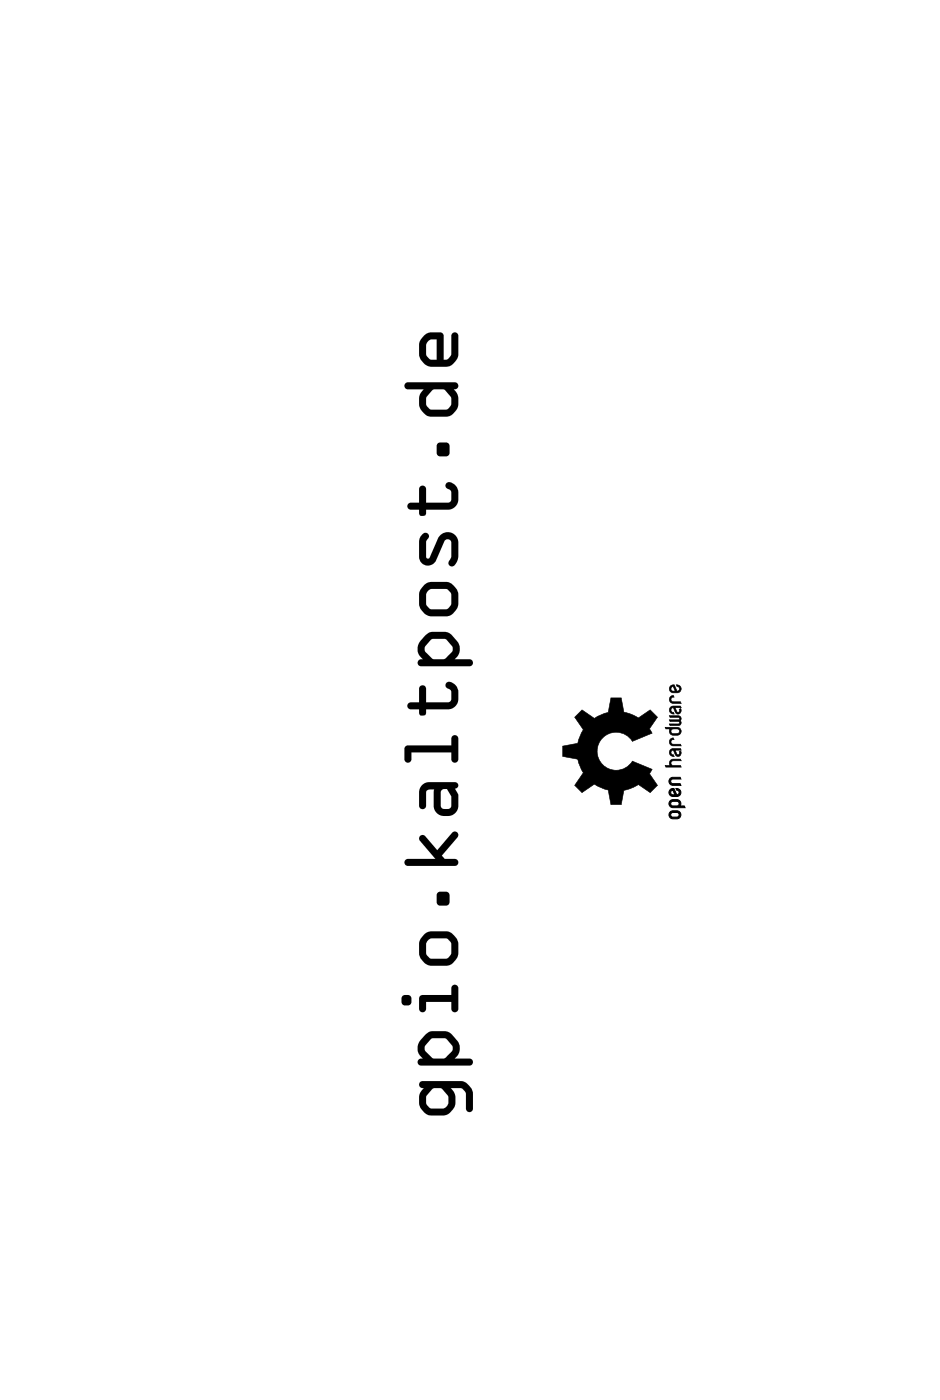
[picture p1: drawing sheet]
<svg xmlns="http://www.w3.org/2000/svg" width="35mm" height="52mm" viewBox="0 0 35 52" stroke-linecap="round" stroke-linejoin="round" font-family="sans-serif">
<path d="M31 3.6h.1" fill="none" stroke="#000" stroke-width=".2"/>
<g fill="none" stroke="#000" stroke-width=".04">
<path d="M31 3.6h.1M24.6 29.1l.2-.1 .1 .2 .1-.1-.1-.1a.15 .15 0 0 1 .1 .1 .15 .15 0 0 1-.1 .2h-.3zM24.6 28.6h.4v.1h-.3l.3 .2h-.3l-.1-.1zM24.6 29.5l.4-.1v.3h.2h-.5l-.1-.1zM24.7 29.1l.1 .1h-.1zM24.7 29.9h.2l.1 .1-.3 .1zM24.7 29.5h.2l.1 .1h-.3z"/>
<circle cx="24.8" cy="30" r=".2"/>
</g>
<g fill="#000">
<path d="M21.4 26.1l.5 .3 .5-.2 .1-.5h.3l.1 .5 .6 .2 .4-.3 .3 .3-.3 .4 .1 .2-.7 .3a.7 .7 0 0 0-1.1-.2 .7 .7 0 0 0 0 1.1 .7 .7 0 0 0 1.1-.2l.7 .3-.1 .2 .3 .4-.3 .3-.4-.3-.6 .2-.1 .5h-.3l-.1-.5-.5-.3-.5 .4-.3-.3 .4-.5-.3-.5-.5-.1v-.4l.5-.1 .3-.5-.4-.4zM24.6 28.6h.4v.1h-.3l.3 .2h-.3l-.1-.1zM24.7 27.6l.3-.1 .1 .1h-.3l.1 .2 .1-.2v.2h-.1l-.2-.2v.1l.1 .1h-.1l-.1-.1zM24.7 26h.3h.1h-.3l.1 .2 .1-.1v.1l-.1 .1-.2-.3v.2l.1 .1h-.1l-.1-.1zM24.6 26.3l.4 .1v.3h-.4v-.1h.4l-.4-.1 .4-.1zM24.5 28.2h.1l.1-.3 .4 .1h-.4v.1l.4 .1zM24.7 27.2h.1l-.1 .1v.1h.4h-.4h-.1zM24.7 25.6h.1l-.1 .1v.1l.4 .1h-.4l-.1-.1z"/>
<path d="M21.4 26.1l-.3 .3 .4 .4-.2 .6h-.6v.4l.6 .1 .2 .5-.4 .5 .3 .3 .5-.4 .5 .3 .1 .5h.3l.1-.5 .6-.2 .4 .3 .3-.3-.3-.4 .1-.2-.7-.3a.71 .71 0 0 1-1 .3 .71 .71 0 0 1-.3-1 .71 .71 0 0 1 .9-.3l.4 .3 .7-.3-.1-.2 .3-.4-.3-.3-.4 .3-.6-.2-.1-.5h-.3l-.1 .5-.5 .2zM21.4 26.1l.5 .3 .5-.2 .1-.5h.4v.5l.6 .2 .4-.3 .3 .3-.3 .4 .1 .2-.7 .3a.69 .69 0 0 0-1.1-.2 .69 .69 0 0 0 0 1.1 .69 .69 0 0 0 1.1-.2l.7 .3-.1 .2 .3 .4-.3 .3-.4-.3-.6 .2v.5h-.4l-.1-.5-.5-.3-.5 .4-.3-.3 .4-.5-.3-.5-.5-.1v-.4l.5-.1 .3-.5-.4-.4z"/>
<path d="M24.5 26.8h.4a.15 .15 0 0 1 .2 .1 .15 .15 0 0 1-.2 .2l-.2-.1-.1-.2zM24.7 26.8v.2l.3-.1-.1-.1z"/>
<path d="M24.4 26.7h.5a.16 .16 0 0 1 .2 .2 .16 .16 0 0 1-.2 .2l-.2-.1-.1-.2h-.1zM24.5 26.8h.2v.2h.3v-.2zM24.7 26.9v.1h.3l-.1-.2zM24.7 26.8h.2l.1 .1-.3 .1z"/>
<path d="M24.6 30a.2 .2 0 0 0 .4 0 .2 .2 0 0 0-.4 0zM24.7 29.9h.2l.1 .1-.3 .1z"/>
<path d="M24.6 29.5v.1l.1 .1h.5h-.2v-.3zM24.7 29.5h.2l.1 .1h-.3z"/>
<path d="M24.6 29.1v.2h.3a.15 .15 0 0 0 .1-.2 .15 .15 0 0 0-.1-.1l.1 .1-.1 .1-.1-.2zM24.7 29.1l.1 .1h-.1z"/>
<path d="M24.7 27.6l.3-.1 .1 .1h-.3l.1 .2 .1-.2v.2l-.3-.2 .1 .2a.16 .16 0 0 1-.2 0 .16 .16 0 0 1 .1-.2zM24.7 27.6v.2h.1a.09 .09 0 0 1-.1-.1 .09 .09 0 0 1 .1-.1l.1 .2h.1v-.2l-.1 .2-.1-.2h.2v-.1z"/>
<path d="M24.7 26h.3h.1h-.3l.1 .2 .1-.1 .1 .1-.2 .1-.1-.3-.1 .2 .1 .1h-.1l-.1-.1zM24.7 26l-.1 .2h.1l.1 .1-.1-.2 .1-.1 .1 .2h.1v-.1l-.1 .1-.1-.2h.2z"/>
<path d="M24.6 26.3l.4 .1v.3h-.4v-.1h.3h.1h-.4v-.1l.4-.1h-.4zM24.6 26.3l.4 .1-.4 .1 .4 .1h-.4v.1h.4v-.3z"/>
<path d="M24.7 25.2h.1l.1 .2 .1-.1-.1-.1h.1l.1 .2-.1 .1h-.3l-.1-.1zM24.7 25.2v.2l.2 .1a.14 .14 0 0 0 .1-.2 .14 .14 0 0 0-.1-.1 .09 .09 0 0 1 .1 .1 .09 .09 0 0 1-.1 .1l-.1-.2zM24.7 25.3v.1h.1zM24.7 25.3l.1-.1 .1 .2h-.2z"/>
<path d="M24.7 25.2h.1l.1 .2 .1-.1-.1-.1a.15 .15 0 0 1 .2 .1 .15 .15 0 0 1-.2 .2l-.2-.1zM24.7 25.3v.1h.1z"/>
<path d="M24.4 28.1l.2 .1v-.2l.1-.1h.3l.1 .1h-.3l-.1 .1 .1 .1 .2-.1 .1 .1h-.6zM24.5 28.2h.5h-.3v-.1v-.1h.4l-.4-.1v.3z"/>
<path d="M24.7 27.2l.1-.1v.1h-.1v.2h.3l.1 .1-.4-.1h-.1zM24.7 27.2v.2h.4h-.3a.09 .09 0 0 1-.1-.1 .09 .09 0 0 1 .1-.1z"/>
<path d="M24.7 25.6h.1v.1h-.1v.1h.3l.1 .1h-.4l-.1-.1zM24.7 25.6v.2l.4 .1-.4-.1v-.1l.1-.1z"/>
<path d="M15.5 39.8h1.6l.3 .3v.7a.13 .13 0 0 1-.1 .1 .13 .13 0 0 1-.2-.1v-.6l-.1-.2h-.4l.1 .4v.3l-.1 .2-.3 .1h-.6l-.3-.3v-.4l.2-.3h-.2zM15.9 40.1l-.2 .2v.3l.2 .2h.5l.1-.2v-.3l-.3-.3zM15.6 38.1l.2-.2a.78 .78 0 0 1 1.1 .6l-.2 .4h.6a.13 .13 0 0 1 .1 .2 .13 .13 0 0 1-.1 .1h-1.8a.14 .14 0 0 1-.1-.2 .14 .14 0 0 1 .2-.1l-.2-.1a.52 .52 0 0 1 .2-.7zM15.8 38.2l-.2 .4 .3 .3h.5l.2-.3v-.1l-.2-.3zM15.5 36.6h1.1v-.2a.13 .13 0 0 1 .1-.2 .14 .14 0 0 1 .2 .2v.7a.13 .13 0 0 1-.2 .1 .13 .13 0 0 1-.1-.1v-.2h-.9v.2a.13 .13 0 0 1-.2 .1 .13 .13 0 0 1-.1-.1zM14.8 36.8a.2 .2 0 0 1 .4 0 .2 .2 0 0 1-.4 0zM15.6 34.4a1.02 1.02 0 0 1 .8-.1h.2l.2 .3v.5l-.1 .3a1.05 1.05 0 0 1-.9 .1l-.2-.1a.64 .64 0 0 1-.2-.7zM15.7 34.6v.5l.1 .2h.6l.2-.2v-.4l-.2-.2h-.5zM16.1 32.8h.4v.5h-.4zM15.5 30.8h.1l.5 .5 .5-.7a.13 .13 0 0 1 .2 0 .13 .13 0 0 1 0 .2l-.6 .7 .2 .1h.3a.13 .13 0 0 1 .2 .1 .14 .14 0 0 1-.2 .2h-1.7a.13 .13 0 0 1-.1-.2 .13 .13 0 0 1 .1-.1h1l-.6-.7zM15.5 28.9l.3-.1h.9a.12 .12 0 0 1 .2 .1 .12 .12 0 0 1-.2 .1l.2 .2v.4a.46 .46 0 0 1-.5 .4 .46 .46 0 0 1-.4-.4v-.6l-.3 .1v.5a.14 .14 0 0 1-.2 .2 .13 .13 0 0 1-.1-.2v-.4zM16.2 29.1v.6l.3 .1 .1-.5-.2-.3zM14.9 27.5l1.7-.1v-.2a.13 .13 0 0 1 .1-.2 .14 .14 0 0 1 .2 .2v.7a.14 .14 0 0 1-.2 .2 .13 .13 0 0 1-.1-.2v-.2h-1.5v.2a.13 .13 0 0 1-.1 .2 .13 .13 0 0 1-.1-.2zM15.5 25.2l.2 .1v.5h.8l.1-.1-.1-.3a.14 .14 0 0 1-.1-.2 .14 .14 0 0 1 .1-.1 .54 .54 0 0 1 .4 .5 .54 .54 0 0 1-.4 .5h-.8v.2h-.2h-.1v-.2h-.3a.13 .13 0 0 1-.1-.1 .13 .13 0 0 1 .1-.2h.3zM15.6 23.4l.2-.1a.78 .78 0 0 1 1.1 .5l-.2 .5h.6a.13 .13 0 0 1 .1 .1 .13 .13 0 0 1-.1 .1h-1.8a.14 .14 0 0 1-.1-.2 .14 .14 0 0 1 .2 0l-.2-.2a.52 .52 0 0 1 .2-.7zM15.8 23.5l-.2 .4 .3 .3h.5l.2-.2v-.2l-.2-.3zM15.6 21.5a1.02 1.02 0 0 1 .8-.1l.2 .1 .2 .3v.5l-.1 .2a1.05 1.05 0 0 1-.9 .2l-.2-.2a.64 .64 0 0 1-.2-.6zM15.7 21.7v.5l.1 .2h.6l.2-.1v-.4l-.2-.2h-.5zM15.6 19.6a.14 .14 0 0 1 .2 .1 .14 .14 0 0 1-.1 .2v.6v.1l.4-.8a.39 .39 0 0 1 .4-.2 .39 .39 0 0 1 .4 .4v.4l-.2 .4a.17 .17 0 0 1-.2-.1 .17 .17 0 0 1 .1-.2v-.6l-.1-.1-.2 .1-.3 .7a.33 .33 0 0 1-.3 .2 .33 .33 0 0 1-.3-.3v-.6zM15.5 17.9h.2v.6h.8l.1-.1-.1-.4a.14 .14 0 0 1-.1-.1 .14 .14 0 0 1 .1-.2 .54 .54 0 0 1 .4 .6 .54 .54 0 0 1-.4 .5h-.8v.1l-.2 .1-.1-.1v-.1h-.3a.13 .13 0 0 1-.1-.2 .13 .13 0 0 1 .1-.1h.3zM16.1 16.3h.4v.5h-.4zM14.9 14.1h1.8a.13 .13 0 0 1 .2 .1 .13 .13 0 0 1-.2 .1l.2 .4-.1 .3-.1 .2a1.07 1.07 0 0 1-.9 .1 .6 .6 0 0 1-.4-.8l.2-.2h-.6zM15.9 14.4l-.2 .2v.4l.2 .1 .6-.1 .1-.1v-.3l-.2-.2zM15.6 12.4l.3-.2 .4 .1v.9h.1l.2-.1v-.7a.13 .13 0 0 1 .1-.2 .14 .14 0 0 1 .2 .2l-.1 .7-.1 .3a1.05 1.05 0 0 1-.9 .1l-.2-.2a.63 .63 0 0 1-.2-.6zM15.7 12.6v.5l.1 .1h.3v-.7z"/>
<path d="M15.5 39.8h1.6l.3 .3v.7a.13 .13 0 0 1-.1 .1 .13 .13 0 0 1-.2-.1v-.6l-.1-.2h-.4l.2 .4-.1 .3-.1 .2-.3 .1h-.6l-.2-.2-.1-.2v-.4l.2-.2a.13 .13 0 0 1-.2 0 .13 .13 0 0 1 .1-.2zM15.5 39.8a.13 .13 0 0 0-.1 .2 .13 .13 0 0 0 .2 0l-.2 .2v.4l.1 .2 .2 .2h.6l.3-.1 .1-.2v-.3l-.1-.4h.4l.1 .2v.6a.13 .13 0 0 0 .2 .1 .13 .13 0 0 0 .1-.1v-.7l-.3-.3zM15.9 40.1l-.2 .2v.3l.2 .2h.5l.1-.2v-.3l-.3-.3zM15.9 40.1l.3-.1 .3 .3v.3l-.1 .2h-.5l-.2-.2v-.3zM15.6 38.1l.3-.2a.72 .72 0 0 1 .9 .4 .46 .46 0 0 1-.1 .6h.6a.13 .13 0 0 1 .1 .2 .13 .13 0 0 1-.1 .1h-1.8a.14 .14 0 0 1-.1-.2 .14 .14 0 0 1 .2-.1l-.2-.1a.52 .52 0 0 1 .2-.7zM15.6 38.1l-.1 .1a.47 .47 0 0 0 .1 .7 .13 .13 0 0 0-.2 .1 .13 .13 0 0 0 .1 .2h1.8a.13 .13 0 0 0 .1-.1 .13 .13 0 0 0-.1-.2h-.6a.46 .46 0 0 0 .1-.6l-.3-.3-.2-.1-.5 .1zM15.8 38.2l-.2 .4 .3 .3h.5l.2-.3v-.1l-.2-.3zM15.8 38.2h.6l.2 .3v.1l-.2 .3h-.5l-.3-.3zM15.5 36.6h1.1v-.2a.13 .13 0 0 1 .1-.2 .14 .14 0 0 1 .2 .2v.7a.13 .13 0 0 1-.2 .1 .13 .13 0 0 1-.1-.1v-.2h-.9v.2a.13 .13 0 0 1-.2 .1 .13 .13 0 0 1-.1-.1zM15.5 36.6l-.1 .5a.13 .13 0 0 0 .1 .1 .13 .13 0 0 0 .2-.1v-.2h.9v.2a.13 .13 0 0 0 .1 .1 .13 .13 0 0 0 .2-.1v-.7a.14 .14 0 0 0-.2-.2 .13 .13 0 0 0-.1 .2v.2zM14.8 36.8a.2 .2 0 0 1 .4 0 .2 .2 0 0 1-.4 0zM14.7 36.8a.25 .25 0 0 0 .5 0 .25 .25 0 0 0-.5 0zM15.6 34.4a1.02 1.02 0 0 1 .8-.1h.2l.2 .3v.5l-.1 .3a1.05 1.05 0 0 1-.9 .1l-.4-.3v-.5zM15.6 34.4l-.2 .3a.66 .66 0 0 0 .2 .7l.2 .1a1.05 1.05 0 0 0 .9-.1l.1-.3v-.5l-.2-.3h-.2a1.02 1.02 0 0 0-.8 .1zM15.7 34.6v.5l.1 .2h.6l.2-.2v-.4l-.2-.2h-.5zM15.7 34.6l.2-.1h.5l.2 .2v.4l-.2 .2h-.6l-.1-.2zM16.1 32.8h.4v.5h-.4zM16.1 32.8v.5h.4v-.5zM15.5 30.8h.1l.5 .5 .5-.7a.13 .13 0 0 1 .2 0 .13 .13 0 0 1 0 .2l-.6 .7 .2 .1h.3a.13 .13 0 0 1 .2 .1 .14 .14 0 0 1-.2 .2h-1.7a.13 .13 0 0 1-.1-.2 .13 .13 0 0 1 .1-.1h1l-.6-.7zM15.5 30.8l-.1 .1 .6 .7h-1a.13 .13 0 0 0-.1 .1 .13 .13 0 0 0 .1 .2h1.7a.14 .14 0 0 0 .2-.2 .13 .13 0 0 0-.2-.1h-.3l-.2-.1 .6-.7a.13 .13 0 0 0 0-.2 .13 .13 0 0 0-.2 0l-.5 .7-.5-.5zM15.5 28.9l.3-.1h.9a.12 .12 0 0 1 .2 .1 .12 .12 0 0 1-.2 .1l.2 .2v.4a.46 .46 0 0 1-.5 .4 .46 .46 0 0 1-.4-.4v-.6l-.3 .1v.5a.14 .14 0 0 1-.2 .2 .13 .13 0 0 1-.1-.2v-.4zM15.5 28.9l-.1 .3v.4a.13 .13 0 0 0 .1 .2 .14 .14 0 0 0 .2-.2v-.5l.3-.1v.6a.46 .46 0 0 0 .4 .4 .46 .46 0 0 0 .5-.4v-.4l-.2-.2a.12 .12 0 0 0 .2-.1 .12 .12 0 0 0-.2-.1h-.9zM16.2 29.1v.6l.3 .1 .1-.5-.2-.3zM16.2 29.1l.2-.1 .2 .3-.1 .5-.3-.1zM14.9 27.5l1.7-.1v-.2a.13 .13 0 0 1 .1-.2 .14 .14 0 0 1 .2 .2v.7a.14 .14 0 0 1-.2 .2 .13 .13 0 0 1-.1-.2v-.2h-1.5v.2a.13 .13 0 0 1-.1 .2 .13 .13 0 0 1-.1-.2zM14.9 27.5v.4a.13 .13 0 0 0 .1 .2 .13 .13 0 0 0 .1-.2v-.2h1.5v.2a.13 .13 0 0 0 .1 .2 .14 .14 0 0 0 .2-.2v-.7a.14 .14 0 0 0-.2-.2 .13 .13 0 0 0-.1 .2v.2zM15.5 25.2l.2 .1v.5h.8l.1-.1-.1-.3a.14 .14 0 0 1-.1-.2 .14 .14 0 0 1 .1-.1 .54 .54 0 0 1 .4 .5 .54 .54 0 0 1-.4 .5h-.8v.2h-.2h-.1v-.2h-.3a.13 .13 0 0 1-.1-.1 .13 .13 0 0 1 .1-.2h.3zM15.5 25.2l-.1 .6h-.3a.13 .13 0 0 0-.1 .2 .13 .13 0 0 0 .1 .1h.3v.2h.1h.1l.1-.2h.8a.54 .54 0 0 0 .4-.5 .54 .54 0 0 0-.4-.5 .15 .15 0 0 0-.1 .1 .15 .15 0 0 0 .2 .2v.3l-.1 .1h-.8v-.5zM15.6 23.4l.3-.2a.72 .72 0 0 1 .9 .4 .46 .46 0 0 1-.1 .7h.6a.13 .13 0 0 1 .1 .1 .13 .13 0 0 1-.1 .1h-1.8a.14 .14 0 0 1-.1-.2 .14 .14 0 0 1 .2 0l-.2-.2a.52 .52 0 0 1 .2-.7zM15.6 23.4l-.1 .1a.47 .47 0 0 0 .1 .8 .13 .13 0 0 0-.2 0 .13 .13 0 0 0 .1 .2h1.8a.13 .13 0 0 0 .1-.1 .13 .13 0 0 0-.1-.1h-.6a.46 .46 0 0 0 .1-.7l-.3-.3-.2-.1-.5 .1zM15.8 23.5l-.2 .4 .3 .3h.5l.2-.2v-.2l-.2-.3zM15.8 23.5h.6l.2 .3v.2l-.2 .2h-.5l-.3-.3zM15.6 21.5a1.02 1.02 0 0 1 .8-.1l.2 .1 .2 .3v.5l-.1 .2a1.05 1.05 0 0 1-.9 .2l-.4-.4v-.5zM15.6 21.5l-.2 .4a.66 .66 0 0 0 .2 .7l.2 .1a1.05 1.05 0 0 0 .9-.2l.1-.2v-.5l-.2-.3-.2-.1a1.02 1.02 0 0 0-.8 .1zM15.7 21.7v.5l.1 .2h.6l.2-.1v-.4l-.2-.2h-.5zM15.7 21.7h.2h.5l.2 .2v.4l-.2 .1h-.6l-.1-.2zM15.6 19.6a.13 .13 0 0 1 .1 0 .13 .13 0 0 1 .1 .2l-.1 .1v.6v.1l.4-.8a.39 .39 0 0 1 .4-.2 .39 .39 0 0 1 .4 .4v.4l-.2 .4a.13 .13 0 0 1-.2 0 .13 .13 0 0 1 0-.2l.1-.6-.1-.2-.2 .1-.3 .8-.3 .1-.2-.1a.99 .99 0 0 1 .1-1.1zM15.6 19.6a.97 .97 0 0 0-.1 1.1l.2 .1 .3-.1 .3-.8 .2-.1 .1 .2v.5a.16 .16 0 0 0-.1 .3 .14 .14 0 0 0 .2 0 .87 .87 0 0 0-.1-1.2h-.2l-.2 .1-.5 .9v-.1v-.6a.17 .17 0 0 0 .1-.2 .17 .17 0 0 0-.2-.1zM15.5 17.9h.2v.6h.8l.1-.1-.1-.4a.14 .14 0 0 1-.1-.1 .14 .14 0 0 1 .1-.2 .54 .54 0 0 1 .4 .6 .54 .54 0 0 1-.4 .5h-.8v.1l-.2 .1-.1-.1v-.1h-.3a.13 .13 0 0 1-.1-.2 .13 .13 0 0 1 .1-.1h.3zM15.5 17.9l-.1 .6h-.3a.13 .13 0 0 0-.1 .1 .13 .13 0 0 0 .1 .1h.3v.2l.1 .1h.1l.1-.3h.8a.54 .54 0 0 0 .4-.4 .54 .54 0 0 0-.4-.6 .15 .15 0 0 0-.1 .2 .15 .15 0 0 0 .2 .1v.4l-.1 .1h-.8v-.6zM16.1 16.3h.4v.5h-.4zM16.1 16.3v.5h.4v-.5zM14.9 14.1h1.8a.13 .13 0 0 1 .2 .1 .13 .13 0 0 1-.2 .1l.2 .4-.1 .3-.1 .2a1.07 1.07 0 0 1-.9 .1l-.3-.2-.1-.2v-.4l.2-.2h-.6zM14.9 14.1l.1 .2h.6l-.2 .2v.4l.1 .2 .3 .2a1.07 1.07 0 0 0 .9-.1l.1-.2 .1-.3-.2-.4a.13 .13 0 0 0 .2-.1 .13 .13 0 0 0-.2-.1zM15.9 14.4l-.2 .2v.3l.1 .1h.7l.1-.1v-.3l-.2-.2zM15.9 14.4h.5l.2 .3-.1 .3-.6 .1-.2-.1v-.4zM15.6 12.4l.3-.2 .4 .1v.9l.3-.1v-.7a.13 .13 0 0 1 .1-.2 .14 .14 0 0 1 .2 .2v.7l-.2 .3a1.05 1.05 0 0 1-.9 .1l-.4-.3v-.6zM15.6 12.4l-.2 .3a.66 .66 0 0 0 .2 .7l.2 .1a1.05 1.05 0 0 0 .9-.1l.1-.3 .1-.7a.14 .14 0 0 0-.2-.2 .13 .13 0 0 0-.1 .2v.7l-.2 .1h-.1v-.9l-.4-.1zM15.7 12.6v.5l.1 .1h.3v-.7zM15.7 12.6l.4-.1v.7h-.3l-.1-.1z"/>
</g>
<path d="M18.4 17.2h1.4v1.4h-1.4z" fill="#fff"/>
<path d="M18.4 17.2h1.4v1.4h-1.4z" fill="none" stroke="#fff" stroke-width=".76" stroke-linecap="butt"/>
<circle cx="19.1" cy="17.9" r=".7" fill="#fff"/>
<circle cx="19.1" cy="17.9" r=".7" fill="none" stroke="#fff" stroke-width=".76" stroke-linecap="butt"/>
<circle cx="11.4" cy="17.9" r=".7" fill="#fff"/>
<circle cx="11.4" cy="17.9" r=".7" fill="none" stroke="#fff" stroke-width=".76" stroke-linecap="butt"/>
<circle cx="19.1" cy="20.5" r=".7" fill="#fff"/>
<circle cx="19.1" cy="20.5" r=".7" fill="none" stroke="#fff" stroke-width=".76" stroke-linecap="butt"/>
<circle cx="11.4" cy="20.5" r=".7" fill="#fff"/>
<circle cx="11.4" cy="20.5" r=".7" fill="none" stroke="#fff" stroke-width=".76" stroke-linecap="butt"/>
<circle cx="19.1" cy="23" r=".7" fill="#fff"/>
<circle cx="19.1" cy="23" r=".7" fill="none" stroke="#fff" stroke-width=".76" stroke-linecap="butt"/>
<circle cx="11.4" cy="23" r=".7" fill="#fff"/>
<circle cx="11.4" cy="23" r=".7" fill="none" stroke="#fff" stroke-width=".76" stroke-linecap="butt"/>
<circle cx="19.1" cy="25.6" r=".7" fill="#fff"/>
<circle cx="19.1" cy="25.6" r=".7" fill="none" stroke="#fff" stroke-width=".76" stroke-linecap="butt"/>
<circle cx="11.4" cy="25.6" r=".7" fill="#fff"/>
<circle cx="11.4" cy="25.6" r=".7" fill="none" stroke="#fff" stroke-width=".76" stroke-linecap="butt"/>
<circle cx="19.1" cy="28.1" r=".7" fill="#fff"/>
<circle cx="19.1" cy="28.1" r=".7" fill="none" stroke="#fff" stroke-width=".76" stroke-linecap="butt"/>
<circle cx="11.4" cy="28.1" r=".7" fill="#fff"/>
<circle cx="11.4" cy="28.1" r=".7" fill="none" stroke="#fff" stroke-width=".76" stroke-linecap="butt"/>
<circle cx="19.1" cy="30.6" r=".7" fill="#fff"/>
<circle cx="19.1" cy="30.6" r=".7" fill="none" stroke="#fff" stroke-width=".76" stroke-linecap="butt"/>
<circle cx="11.4" cy="30.6" r=".7" fill="#fff"/>
<circle cx="11.4" cy="30.6" r=".7" fill="none" stroke="#fff" stroke-width=".76" stroke-linecap="butt"/>
<circle cx="19.1" cy="33.2" r=".7" fill="#fff"/>
<circle cx="19.1" cy="33.2" r=".7" fill="none" stroke="#fff" stroke-width=".76" stroke-linecap="butt"/>
<circle cx="11.4" cy="33.2" r=".7" fill="#fff"/>
<circle cx="11.4" cy="33.2" r=".7" fill="none" stroke="#fff" stroke-width=".76" stroke-linecap="butt"/>
<circle cx="19.1" cy="35.7" r=".7" fill="#fff"/>
<circle cx="19.1" cy="35.7" r=".7" fill="none" stroke="#fff" stroke-width=".76" stroke-linecap="butt"/>
<circle cx="11.4" cy="35.7" r=".7" fill="#fff"/>
<circle cx="11.4" cy="35.7" r=".7" fill="none" stroke="#fff" stroke-width=".76" stroke-linecap="butt"/>
<circle cx="19.1" cy="38.3" r=".7" fill="#fff"/>
<circle cx="19.1" cy="38.3" r=".7" fill="none" stroke="#fff" stroke-width=".76" stroke-linecap="butt"/>
<circle cx="11.4" cy="38.3" r=".7" fill="#fff"/>
<circle cx="11.4" cy="38.3" r=".7" fill="none" stroke="#fff" stroke-width=".76" stroke-linecap="butt"/>
<circle cx="19.1" cy="40.8" r=".7" fill="#fff"/>
<circle cx="19.1" cy="40.8" r=".7" fill="none" stroke="#fff" stroke-width=".76" stroke-linecap="butt"/>
<circle cx="11.4" cy="40.8" r=".7" fill="#fff"/>
<circle cx="11.4" cy="40.8" r=".7" fill="none" stroke="#fff" stroke-width=".76" stroke-linecap="butt"/>
<circle cx="21.6" cy="12.9" r=".7" fill="#fff"/>
<circle cx="21.6" cy="12.9" r=".7" fill="none" stroke="#fff" stroke-width=".76" stroke-linecap="butt"/>
<circle cx="11.4" cy="12.9" r=".7" fill="#fff"/>
<circle cx="11.4" cy="12.9" r=".7" fill="none" stroke="#fff" stroke-width=".76" stroke-linecap="butt"/>
<circle cx="26.7" cy="5.2" r=".74" fill="#fff"/>
<circle cx="26.7" cy="5.2" r=".74" fill="none" stroke="#fff" stroke-width=".76" stroke-linecap="butt"/>
<circle cx="29.2" cy="5.2" r=".74" fill="#fff"/>
<circle cx="29.2" cy="5.2" r=".74" fill="none" stroke="#fff" stroke-width=".76" stroke-linecap="butt"/>
<circle cx="11.4" cy="5.2" r=".74" fill="#fff"/>
<circle cx="11.4" cy="5.2" r=".74" fill="none" stroke="#fff" stroke-width=".76" stroke-linecap="butt"/>
<circle cx="14" cy="5.2" r=".74" fill="#fff"/>
<circle cx="14" cy="5.2" r=".74" fill="none" stroke="#fff" stroke-width=".76" stroke-linecap="butt"/>
<circle cx="16.5" cy="5.2" r=".74" fill="#fff"/>
<circle cx="16.5" cy="5.2" r=".74" fill="none" stroke="#fff" stroke-width=".76" stroke-linecap="butt"/>
<circle cx="19.1" cy="5.2" r=".74" fill="#fff"/>
<circle cx="19.1" cy="5.2" r=".74" fill="none" stroke="#fff" stroke-width=".76" stroke-linecap="butt"/>
<circle cx="21.6" cy="5.2" r=".74" fill="#fff"/>
<circle cx="21.6" cy="5.2" r=".74" fill="none" stroke="#fff" stroke-width=".76" stroke-linecap="butt"/>
<circle cx="11.4" cy="45.9" r=".74" fill="#fff"/>
<circle cx="11.4" cy="45.9" r=".74" fill="none" stroke="#fff" stroke-width=".76" stroke-linecap="butt"/>
<circle cx="14" cy="45.9" r=".74" fill="#fff"/>
<circle cx="14" cy="45.9" r=".74" fill="none" stroke="#fff" stroke-width=".76" stroke-linecap="butt"/>
<circle cx="16.5" cy="45.9" r=".74" fill="#fff"/>
<circle cx="16.5" cy="45.9" r=".74" fill="none" stroke="#fff" stroke-width=".76" stroke-linecap="butt"/>
<circle cx="8.9" cy="25.6" r=".7" fill="#fff"/>
<circle cx="8.9" cy="25.6" r=".7" fill="none" stroke="#fff" stroke-width=".76" stroke-linecap="butt"/>
<circle cx="8.9" cy="35.7" r=".7" fill="#fff"/>
<circle cx="8.9" cy="35.7" r=".7" fill="none" stroke="#fff" stroke-width=".76" stroke-linecap="butt"/>
<circle cx="6.4" cy="28.1" r=".7" fill="#fff"/>
<circle cx="6.4" cy="28.1" r=".7" fill="none" stroke="#fff" stroke-width=".76" stroke-linecap="butt"/>
<circle cx="6.4" cy="38.3" r=".7" fill="#fff"/>
<circle cx="6.4" cy="38.3" r=".7" fill="none" stroke="#fff" stroke-width=".76" stroke-linecap="butt"/>
<circle cx="6.4" cy="7.7" r=".6" fill="#fff"/>
<circle cx="6.4" cy="7.7" r=".6" fill="none" stroke="#fff" stroke-width=".65" stroke-linecap="butt"/>
<path d="M5.8 7.1h1.2v1.2h-1.2z" fill="#fff"/>
<path d="M5.8 7.1h1.2v1.2h-1.2z" fill="none" stroke="#fff" stroke-width=".65" stroke-linecap="butt"/>
<circle cx="6.4" cy="5.2" r=".6" fill="#fff"/>
<circle cx="6.4" cy="5.2" r=".6" fill="none" stroke="#fff" stroke-width=".65" stroke-linecap="butt"/>
<circle cx="6.4" cy="12.8" r=".6" fill="#fff"/>
<circle cx="6.4" cy="12.8" r=".6" fill="none" stroke="#fff" stroke-width=".65" stroke-linecap="butt"/>
<path d="M5.8 12.2h1.2v1.2h-1.2z" fill="#fff"/>
<path d="M5.8 12.2h1.2v1.2h-1.2z" fill="none" stroke="#fff" stroke-width=".65" stroke-linecap="butt"/>
<circle cx="6.4" cy="10.3" r=".6" fill="#fff"/>
<circle cx="6.4" cy="10.3" r=".6" fill="none" stroke="#fff" stroke-width=".65" stroke-linecap="butt"/>
<circle cx="26.7" cy="10.3" r=".74" fill="#fff"/>
<circle cx="26.7" cy="10.3" r=".74" fill="none" stroke="#fff" stroke-width=".76" stroke-linecap="butt"/>
<circle cx="29.2" cy="10.3" r=".74" fill="#fff"/>
<circle cx="29.2" cy="10.3" r=".74" fill="none" stroke="#fff" stroke-width=".76" stroke-linecap="butt"/>
<circle cx="26.7" cy="15.4" r=".74" fill="#fff"/>
<circle cx="26.7" cy="15.4" r=".74" fill="none" stroke="#fff" stroke-width=".76" stroke-linecap="butt"/>
<circle cx="29.2" cy="15.4" r=".74" fill="#fff"/>
<circle cx="29.2" cy="15.4" r=".74" fill="none" stroke="#fff" stroke-width=".76" stroke-linecap="butt"/>
<circle cx="26.7" cy="20.5" r=".74" fill="#fff"/>
<circle cx="26.7" cy="20.5" r=".74" fill="none" stroke="#fff" stroke-width=".76" stroke-linecap="butt"/>
<circle cx="29.2" cy="20.5" r=".74" fill="#fff"/>
<circle cx="29.2" cy="20.5" r=".74" fill="none" stroke="#fff" stroke-width=".76" stroke-linecap="butt"/>
<circle cx="26.7" cy="30.6" r=".74" fill="#fff"/>
<circle cx="26.7" cy="30.6" r=".74" fill="none" stroke="#fff" stroke-width=".76" stroke-linecap="butt"/>
<circle cx="29.2" cy="30.6" r=".74" fill="#fff"/>
<circle cx="29.2" cy="30.6" r=".74" fill="none" stroke="#fff" stroke-width=".76" stroke-linecap="butt"/>
<circle cx="26.7" cy="40.8" r=".74" fill="#fff"/>
<circle cx="26.7" cy="40.8" r=".74" fill="none" stroke="#fff" stroke-width=".76" stroke-linecap="butt"/>
<circle cx="29.2" cy="40.8" r=".74" fill="#fff"/>
<circle cx="29.2" cy="40.8" r=".74" fill="none" stroke="#fff" stroke-width=".76" stroke-linecap="butt"/>
<circle cx="26.7" cy="45.9" r=".74" fill="#fff"/>
<circle cx="26.7" cy="45.9" r=".74" fill="none" stroke="#fff" stroke-width=".76" stroke-linecap="butt"/>
<circle cx="29.2" cy="45.9" r=".74" fill="#fff"/>
<circle cx="29.2" cy="45.9" r=".74" fill="none" stroke="#fff" stroke-width=".76" stroke-linecap="butt"/>
<circle cx="26.7" cy="25.6" r=".74" fill="#fff"/>
<circle cx="26.7" cy="25.6" r=".74" fill="none" stroke="#fff" stroke-width=".76" stroke-linecap="butt"/>
<circle cx="29.2" cy="25.6" r=".74" fill="#fff"/>
<circle cx="29.2" cy="25.6" r=".74" fill="none" stroke="#fff" stroke-width=".76" stroke-linecap="butt"/>
<circle cx="26.7" cy="35.7" r=".74" fill="#fff"/>
<circle cx="26.7" cy="35.7" r=".74" fill="none" stroke="#fff" stroke-width=".76" stroke-linecap="butt"/>
<circle cx="29.2" cy="35.7" r=".74" fill="#fff"/>
<circle cx="29.2" cy="35.7" r=".74" fill="none" stroke="#fff" stroke-width=".76" stroke-linecap="butt"/>
<circle cx="24.7" cy="13.6" r=".35" fill="#fff"/>
<circle cx="24.7" cy="13.6" r=".35" fill="none" stroke="#fff" stroke-width=".55"/>
</svg>
